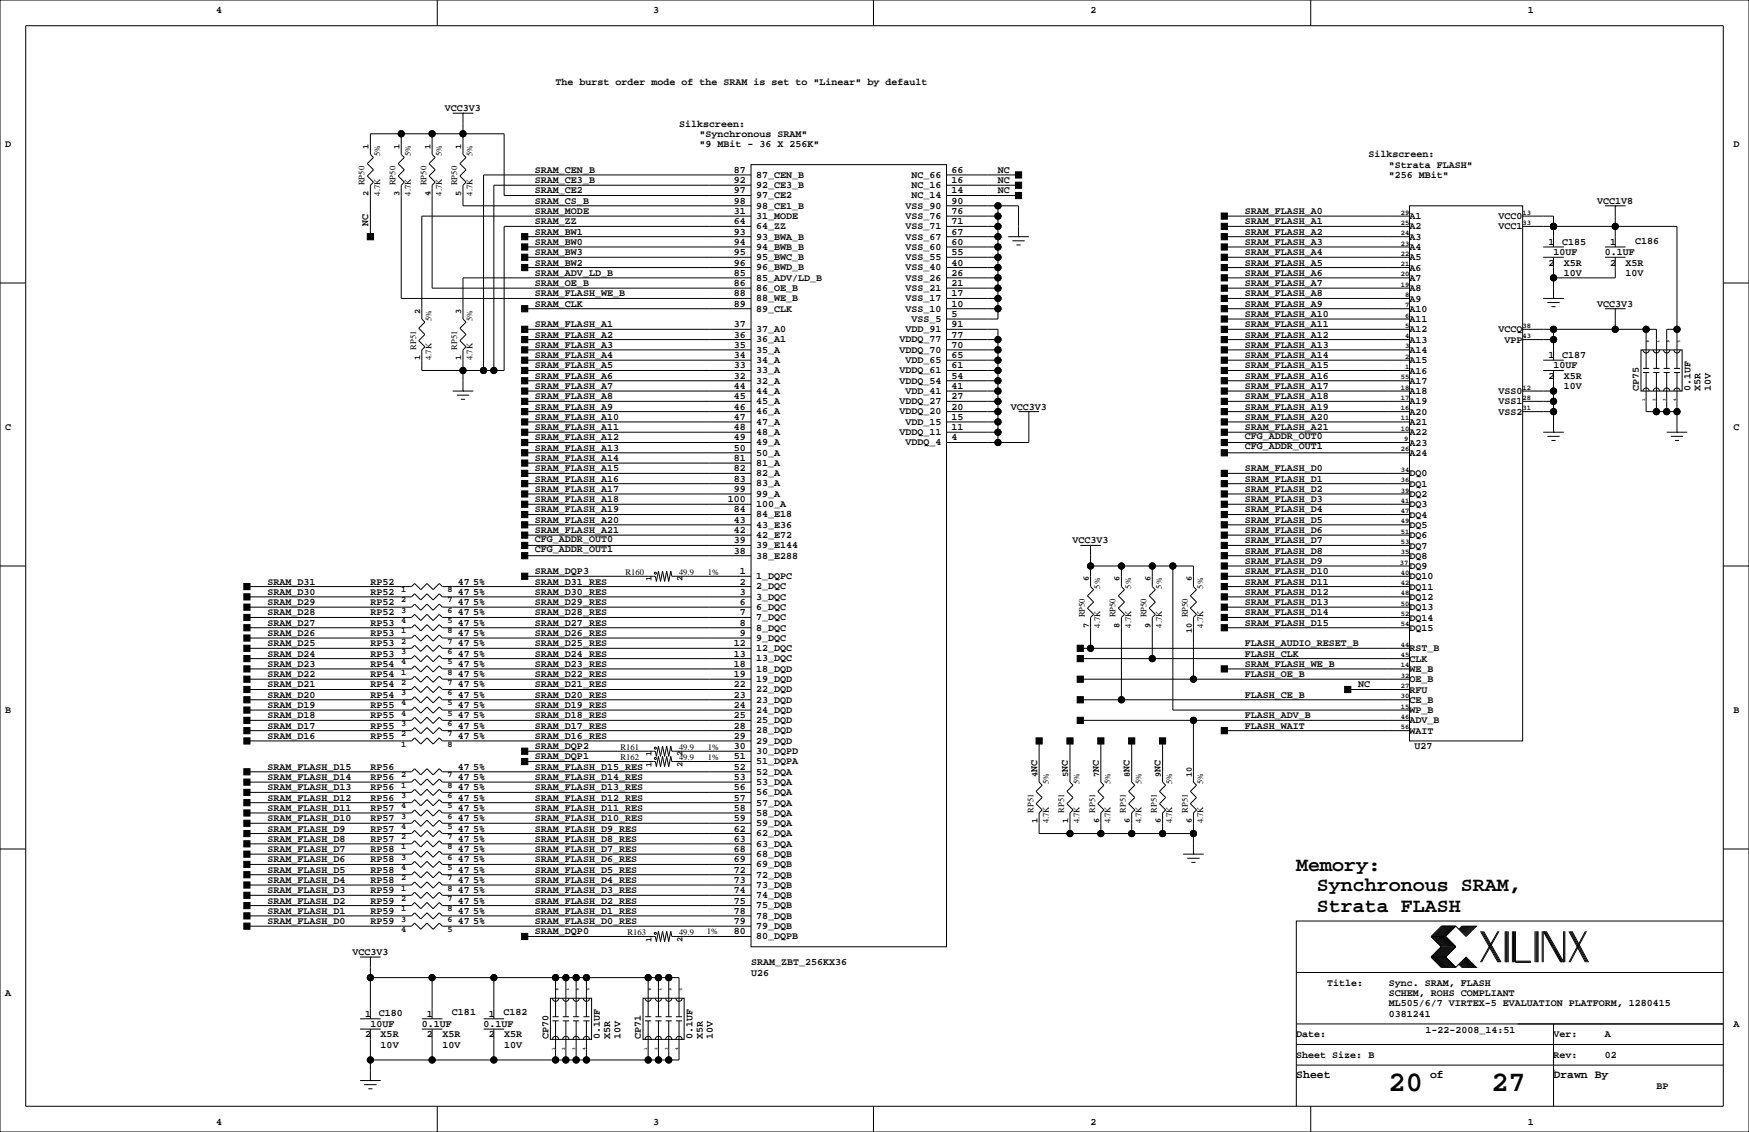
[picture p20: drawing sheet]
<svg xmlns="http://www.w3.org/2000/svg" width="432mm" height="279mm" viewBox="0 0 432 279" stroke-linecap="round" stroke-linejoin="round" font-family="sans-serif">
<defs><g id="words">
<g font-size="7.1">
<text x="342.8" y="269.3">20</text>
<text x="368.2" y="269.3">27</text>
</g>
<g font-size="4.9">
<text x="320" y="214.9">Memory:</text>
<text x="325.1" y="220">Synchronous SRAM,</text>
<text x="325.1" y="225.1">Strata FLASH</text>
</g>
<g font-size="2.8">
<text x="320" y="266.1">Sheet</text>
<text x="353.1" y="266.1">of</text>
<text x="383.5" y="266.1">Drawn By</text>
</g>
<g font-size="2.5">
<text x="53.3" y="3.3">4</text>
<text x="161.3" y="3.3">3</text>
<text x="269.2" y="3.3">2</text>
<text x="377.2" y="3.3">1</text>
<text x="137.2" y="21.1">The burst order mode of the SRAM is set to &quot;Linear&quot; by default</text>
<text x="109.9" y="27.4">VCC3V3</text>
<text x="167.6" y="31.2">Silkscreen:</text>
<text x="172.7" y="33.8">&quot;Synchronous SRAM&quot;</text>
<text x="1.3" y="36.3">D</text>
<text x="172.7" y="36.3">&quot;9 MBit - 36 X 256K&quot;</text>
<text x="337.8" y="38.9">Silkscreen:</text>
<text x="342.9" y="41.4">&quot;Strata FLASH&quot;</text>
<text x="428" y="36.3">D</text>
<text x="132.1" y="42.7">SRAM_CEN_B</text>
<text x="132.1" y="45.2">SRAM_CE3_B</text>
<text x="132.1" y="47.8">SRAM_CE2</text>
<text x="181.2" y="42.7">87</text>
<text x="181.2" y="47.8">97</text>
<text x="181.2" y="45.2">92</text>
<text x="186.7" y="43.9">87_CEN_B</text>
<text x="186.7" y="46.4">92_CE3_B</text>
<text x="225" y="46.4">NC_16</text>
<text x="225" y="43.9">NC_66</text>
<text x="234.9" y="47.8">14</text>
<text x="234.9" y="45.2">16</text>
<text x="234.9" y="42.7">66</text>
<text x="246.4" y="47.8">NC</text>
<text x="246.4" y="45.2">NC</text>
<text x="246.4" y="42.7">NC</text>
<text x="342.9" y="43.9">&quot;256 MBit&quot;</text>
<text x="132.1" y="52.8">SRAM_MODE</text>
<text x="132.1" y="50.3">SRAM_CS_B</text>
<text x="181.2" y="52.8">31</text>
<text x="181.2" y="50.3">98</text>
<text x="186.7" y="51.5">98_CE1_B</text>
<text x="186.7" y="49">97_CE2</text>
<text x="223.5" y="51.5">VSS_90</text>
<text x="225" y="49">NC_14</text>
<text x="234.9" y="52.8">76</text>
<text x="234.9" y="50.3">90</text>
<text x="307.3" y="52.8">SRAM_FLASH_A0</text>
<text x="394.3" y="50.3">VCC1V8</text>
<text x="90.9" y="55.9" transform="rotate(-90 90.9 55.9)">NC</text>
<text x="132.1" y="55.4">SRAM_ZZ</text>
<text x="132.1" y="57.9">SRAM_BW1</text>
<text x="181.2" y="57.9">93</text>
<text x="181.2" y="55.4">64</text>
<text x="186.7" y="59.1">93_BWA_B</text>
<text x="186.7" y="54">31_MODE</text>
<text x="186.7" y="56.6">64_ZZ</text>
<text x="223.5" y="59.1">VSS_67</text>
<text x="223.5" y="56.6">VSS_71</text>
<text x="223.5" y="54">VSS_76</text>
<text x="234.9" y="57.9">67</text>
<text x="234.9" y="55.4">71</text>
<text x="307.3" y="55.4">SRAM_FLASH_A1</text>
<text x="307.3" y="57.9">SRAM_FLASH_A2</text>
<text x="348" y="54.1">A1</text>
<text x="348" y="56.6">A2</text>
<text x="348" y="59.2">A3</text>
<text x="370" y="54.1">VCC0</text>
<text x="370" y="56.6">VCC1</text>
<text x="132.1" y="60.5">SRAM_BW0</text>
<text x="132.1" y="63">SRAM_BW3</text>
<text x="132.1" y="65.5">SRAM_BW2</text>
<text x="181.2" y="60.5">94</text>
<text x="181.2" y="63">95</text>
<text x="181.2" y="65.5">96</text>
<text x="186.7" y="61.7">94_BWB_B</text>
<text x="186.7" y="64.2">95_BWC_B</text>
<text x="223.5" y="64.2">VSS_55</text>
<text x="223.5" y="61.7">VSS_60</text>
<text x="234.9" y="65.5">40</text>
<text x="234.9" y="63">55</text>
<text x="234.9" y="60.5">60</text>
<text x="307.3" y="65.5">SRAM_FLASH_A5</text>
<text x="307.3" y="63">SRAM_FLASH_A4</text>
<text x="307.3" y="60.5">SRAM_FLASH_A3</text>
<text x="348" y="61.7">A4</text>
<text x="348" y="64.3">A5</text>
<text x="382.3" y="65.5">2</text>
<text x="382.3" y="60.5">1</text>
<text x="383.5" y="63">10UF</text>
<text x="385.7" y="60.4">C185</text>
<text x="386.1" y="65.5">X5R</text>
<text x="396.2" y="63">0.1UF</text>
<text x="397.5" y="60.5">1</text>
<text x="397.5" y="65.5">2</text>
<text x="401.3" y="65.5">X5R</text>
<text x="403.7" y="60.1">C186</text>
<text x="132.1" y="70.6">SRAM_OE_B</text>
<text x="132.1" y="68.1">SRAM_ADV_LD_B</text>
<text x="181.2" y="68.1">85</text>
<text x="181.2" y="70.6">86</text>
<text x="186.7" y="66.7">96_BWD_B</text>
<text x="186.7" y="69.3">85_ADV/LD_B</text>
<text x="186.7" y="71.8">86_OE_B</text>
<text x="223.5" y="71.8">VSS_21</text>
<text x="223.5" y="69.3">VSS_26</text>
<text x="223.5" y="66.7">VSS_40</text>
<text x="234.9" y="70.6">21</text>
<text x="234.9" y="68.1">26</text>
<text x="307.3" y="70.6">SRAM_FLASH_A7</text>
<text x="307.3" y="68.1">SRAM_FLASH_A6</text>
<text x="348" y="66.8">A6</text>
<text x="348" y="71.9">A8</text>
<text x="348" y="69.3">A7</text>
<text x="386.1" y="68.1">10V</text>
<text x="401.3" y="68.1">10V</text>
<text x="132.1" y="75.7">SRAM_CLK</text>
<text x="132.1" y="73.2">SRAM_FLASH_WE_B</text>
<text x="181.2" y="73.2">88</text>
<text x="181.2" y="75.7">89</text>
<text x="186.7" y="74.4">88_WE_B</text>
<text x="186.7" y="76.9">89_CLK</text>
<text x="223.5" y="76.9">VSS_10</text>
<text x="223.5" y="74.4">VSS_17</text>
<text x="234.9" y="75.7">10</text>
<text x="234.9" y="73.2">17</text>
<text x="307.3" y="73.2">SRAM_FLASH_A8</text>
<text x="307.3" y="75.7">SRAM_FLASH_A9</text>
<text x="348" y="74.4">A9</text>
<text x="348" y="77">A10</text>
<text x="394.3" y="75.7">VCC3V3</text>
<text x="132.1" y="80.8">SRAM_FLASH_A1</text>
<text x="132.1" y="83.3">SRAM_FLASH_A2</text>
<text x="181.2" y="80.8">37</text>
<text x="181.2" y="83.3">36</text>
<text x="186.7" y="82">37_A0</text>
<text x="223.5" y="82">VDD_91</text>
<text x="225" y="79.4">VSS_5</text>
<text x="234.9" y="83.3">77</text>
<text x="234.9" y="80.8">91</text>
<text x="234.9" y="78.2">5</text>
<text x="307.3" y="83.3">SRAM_FLASH_A12</text>
<text x="307.3" y="80.8">SRAM_FLASH_A11</text>
<text x="307.3" y="78.2">SRAM_FLASH_A10</text>
<text x="348" y="79.5">A11</text>
<text x="348" y="82">A12</text>
<text x="370" y="82">VCCQ</text>
<text x="132.1" y="85.9">SRAM_FLASH_A3</text>
<text x="132.1" y="88.4">SRAM_FLASH_A4</text>
<text x="181.2" y="85.9">35</text>
<text x="181.2" y="88.4">34</text>
<text x="186.7" y="84.5">36_A1</text>
<text x="186.7" y="87.1">35_A</text>
<text x="186.7" y="89.6">34_A</text>
<text x="222" y="87.1">VDDQ_70</text>
<text x="222" y="84.5">VDDQ_77</text>
<text x="223.5" y="89.6">VDD_65</text>
<text x="234.9" y="88.4">65</text>
<text x="234.9" y="85.9">70</text>
<text x="307.3" y="88.4">SRAM_FLASH_A14</text>
<text x="307.3" y="85.9">SRAM_FLASH_A13</text>
<text x="348" y="84.6">A13</text>
<text x="348" y="87.1">A14</text>
<text x="348" y="89.7">A15</text>
<text x="371.5" y="84.6">VPP</text>
<text x="382.3" y="88.4">1</text>
<text x="385.7" y="88.3">C187</text>
<text x="132.1" y="90.9">SRAM_FLASH_A5</text>
<text x="132.1" y="93.5">SRAM_FLASH_A6</text>
<text x="181.2" y="90.9">33</text>
<text x="181.2" y="93.5">32</text>
<text x="186.7" y="92.1">33_A</text>
<text x="186.7" y="94.7">32_A</text>
<text x="222" y="94.7">VDDQ_54</text>
<text x="222" y="92.1">VDDQ_61</text>
<text x="234.9" y="93.5">54</text>
<text x="234.9" y="90.9">61</text>
<text x="307.3" y="93.5">SRAM_FLASH_A16</text>
<text x="307.3" y="90.9">SRAM_FLASH_A15</text>
<text x="348" y="94.7">A17</text>
<text x="348" y="92.2">A16</text>
<text x="382.3" y="93.5">2</text>
<text x="383.5" y="90.9">10UF</text>
<text x="386.1" y="93.5">X5R</text>
<text x="132.1" y="96">SRAM_FLASH_A7</text>
<text x="132.1" y="98.6">SRAM_FLASH_A8</text>
<text x="132.1" y="101.1">SRAM_FLASH_A9</text>
<text x="181.2" y="96">44</text>
<text x="181.2" y="98.6">45</text>
<text x="181.2" y="101.1">46</text>
<text x="186.7" y="97.2">44_A</text>
<text x="186.7" y="99.8">45_A</text>
<text x="222" y="99.8">VDDQ_27</text>
<text x="223.5" y="97.2">VDD_41</text>
<text x="234.9" y="101.1">20</text>
<text x="234.9" y="98.6">27</text>
<text x="234.9" y="96">41</text>
<text x="249.6" y="101.1">VCC3V3</text>
<text x="307.3" y="98.6">SRAM_FLASH_A18</text>
<text x="307.3" y="96">SRAM_FLASH_A17</text>
<text x="307.3" y="101.1">SRAM_FLASH_A19</text>
<text x="348" y="99.8">A19</text>
<text x="348" y="97.3">A18</text>
<text x="370" y="99.8">VSS1</text>
<text x="370" y="97.3">VSS0</text>
<text x="386.1" y="96">10V</text>
<text x="404.6" y="96.5" transform="rotate(-90 404.6 96.5)">CP75</text>
<text x="417.3" y="96.5" transform="rotate(-90 417.3 96.5)">0.1UF</text>
<text x="419.9" y="96.5" transform="rotate(-90 419.9 96.5)">X5R</text>
<text x="422.4" y="96.5" transform="rotate(-90 422.4 96.5)">10V</text>
<text x="1.3" y="106.2">C</text>
<text x="132.1" y="103.6">SRAM_FLASH_A10</text>
<text x="132.1" y="106.2">SRAM_FLASH_A11</text>
<text x="181.2" y="103.6">47</text>
<text x="181.2" y="106.2">48</text>
<text x="186.7" y="102.3">46_A</text>
<text x="186.7" y="104.8">47_A</text>
<text x="186.7" y="107.4">48_A</text>
<text x="222" y="107.4">VDDQ_11</text>
<text x="222" y="102.3">VDDQ_20</text>
<text x="223.5" y="104.8">VDD_15</text>
<text x="234.9" y="106.2">11</text>
<text x="234.9" y="103.6">15</text>
<text x="307.3" y="106.2">SRAM_FLASH_A21</text>
<text x="307.3" y="103.6">SRAM_FLASH_A20</text>
<text x="348" y="107.4">A22</text>
<text x="348" y="102.4">A20</text>
<text x="348" y="104.9">A21</text>
<text x="370" y="102.4">VSS2</text>
<text x="428" y="106.2">C</text>
<text x="132.1" y="108.7">SRAM_FLASH_A12</text>
<text x="132.1" y="111.3">SRAM_FLASH_A13</text>
<text x="132.1" y="113.8">SRAM_FLASH_A14</text>
<text x="181.2" y="108.7">49</text>
<text x="181.2" y="111.3">50</text>
<text x="181.2" y="113.8">81</text>
<text x="186.7" y="109.9">49_A</text>
<text x="186.7" y="112.5">50_A</text>
<text x="223.5" y="109.9">VDDQ_4</text>
<text x="234.9" y="108.7">4</text>
<text x="307.3" y="110.8">CFG_ADDR_OUT1</text>
<text x="307.3" y="108.3">CFG_ADDR_OUT0</text>
<text x="348" y="112.5">A24</text>
<text x="348" y="110">A23</text>
<text x="132.1" y="116.3">SRAM_FLASH_A15</text>
<text x="132.1" y="118.9">SRAM_FLASH_A16</text>
<text x="181.2" y="116.3">82</text>
<text x="181.2" y="118.9">83</text>
<text x="186.7" y="115">81_A</text>
<text x="186.7" y="117.5">82_A</text>
<text x="307.3" y="118.9">SRAM_FLASH_D1</text>
<text x="307.3" y="116.3">SRAM_FLASH_D0</text>
<text x="348" y="117.6">DQ0</text>
<text x="132.1" y="121.4">SRAM_FLASH_A17</text>
<text x="132.1" y="124">SRAM_FLASH_A18</text>
<text x="179.7" y="124">100</text>
<text x="181.2" y="121.4">99</text>
<text x="186.7" y="120.1">83_A</text>
<text x="186.7" y="122.6">99_A</text>
<text x="186.7" y="125.2">100_A</text>
<text x="307.3" y="124">SRAM_FLASH_D3</text>
<text x="307.3" y="121.4">SRAM_FLASH_D2</text>
<text x="348" y="120.1">DQ1</text>
<text x="348" y="122.7">DQ2</text>
<text x="348" y="125.2">DQ3</text>
<text x="132.1" y="126.5">SRAM_FLASH_A19</text>
<text x="132.1" y="129">SRAM_FLASH_A20</text>
<text x="132.1" y="131.6">SRAM_FLASH_A21</text>
<text x="181.2" y="126.5">84</text>
<text x="181.2" y="129">43</text>
<text x="181.2" y="131.6">42</text>
<text x="186.7" y="127.7">84_E18</text>
<text x="186.7" y="130.2">43_E36</text>
<text x="307.3" y="131.6">SRAM_FLASH_D6</text>
<text x="307.3" y="129">SRAM_FLASH_D5</text>
<text x="307.3" y="126.5">SRAM_FLASH_D4</text>
<text x="348" y="127.8">DQ4</text>
<text x="348" y="130.3">DQ5</text>
<text x="132.1" y="133.7">CFG_ADDR_OUT0</text>
<text x="132.1" y="136.2">CFG_ADDR_OUT1</text>
<text x="181.2" y="134.1">39</text>
<text x="181.2" y="136.7">38</text>
<text x="186.7" y="132.8">42_E72</text>
<text x="186.7" y="135.3">39_E144</text>
<text x="186.7" y="137.9">38_E288</text>
<text x="264.8" y="134.1">VCC3V3</text>
<text x="307.3" y="136.7">SRAM_FLASH_D8</text>
<text x="307.3" y="134.1">SRAM_FLASH_D7</text>
<text x="348" y="137.9">DQ8</text>
<text x="348" y="132.8">DQ6</text>
<text x="348" y="135.4">DQ7</text>
<text x="132.1" y="141.7">SRAM_DQP3</text>
<text x="182.7" y="141.7">1</text>
<text x="186.7" y="142.9">1_DQPC</text>
<text x="307.3" y="139.2">SRAM_FLASH_D9</text>
<text x="307.3" y="141.7">SRAM_FLASH_D10</text>
<text x="348" y="140.5">DQ9</text>
<text x="348" y="143">DQ10</text>
<text x="66" y="149.4">SRAM_D29</text>
<text x="66" y="146.8">SRAM_D30</text>
<text x="66" y="144.3">SRAM_D31</text>
<text x="91.4" y="146.8">RP52</text>
<text x="91.4" y="144.3">RP52</text>
<text x="91.4" y="149.4">RP52</text>
<text x="113" y="146.8">47</text>
<text x="113" y="144.3">47</text>
<text x="113" y="149.4">47</text>
<text x="116.8" y="146.8">5%</text>
<text x="116.8" y="144.3">5%</text>
<text x="116.8" y="149.4">5%</text>
<text x="132.1" y="149.4">SRAM_D29_RES</text>
<text x="132.1" y="146.8">SRAM_D30_RES</text>
<text x="132.1" y="144.3">SRAM_D31_RES</text>
<text x="182.7" y="144.3">2</text>
<text x="182.7" y="146.8">3</text>
<text x="182.7" y="149.4">6</text>
<text x="186.7" y="145.5">2_DQC</text>
<text x="186.7" y="148">3_DQC</text>
<text x="307.3" y="149.4">SRAM_FLASH_D13</text>
<text x="307.3" y="146.8">SRAM_FLASH_D12</text>
<text x="307.3" y="144.3">SRAM_FLASH_D11</text>
<text x="348" y="145.5">DQ11</text>
<text x="348" y="148.1">DQ12</text>
<text x="66" y="151.9">SRAM_D28</text>
<text x="66" y="154.4">SRAM_D27</text>
<text x="91.4" y="154.4">RP53</text>
<text x="91.4" y="151.9">RP52</text>
<text x="113" y="154.4">47</text>
<text x="113" y="151.9">47</text>
<text x="116.8" y="154.4">5%</text>
<text x="116.8" y="151.9">5%</text>
<text x="132.1" y="154.4">SRAM_D27_RES</text>
<text x="132.1" y="151.9">SRAM_D28_RES</text>
<text x="182.7" y="151.9">7</text>
<text x="182.7" y="154.4">8</text>
<text x="186.7" y="150.6">6_DQC</text>
<text x="186.7" y="153.1">7_DQC</text>
<text x="186.7" y="155.6">8_DQC</text>
<text x="307.3" y="154.4">SRAM_FLASH_D15</text>
<text x="307.3" y="151.9">SRAM_FLASH_D14</text>
<text x="348" y="155.7">DQ15</text>
<text x="348" y="153.2">DQ14</text>
<text x="348" y="150.6">DQ13</text>
<text x="66" y="157">SRAM_D26</text>
<text x="66" y="159.5">SRAM_D25</text>
<text x="91.4" y="157">RP53</text>
<text x="91.4" y="159.5">RP53</text>
<text x="113" y="157">47</text>
<text x="113" y="159.5">47</text>
<text x="116.8" y="157">5%</text>
<text x="116.8" y="159.5">5%</text>
<text x="132.1" y="159.5">SRAM_D25_RES</text>
<text x="132.1" y="157">SRAM_D26_RES</text>
<text x="181.2" y="159.5">12</text>
<text x="182.7" y="157">9</text>
<text x="186.7" y="158.2">9_DQC</text>
<text x="186.7" y="160.7">12_DQC</text>
<text x="307.3" y="159.5">FLASH_AUDIO_RESET_B</text>
<text x="348" y="160.8">RST_B</text>
<text x="66" y="167.1">SRAM_D22</text>
<text x="66" y="164.6">SRAM_D23</text>
<text x="66" y="162.1">SRAM_D24</text>
<text x="91.4" y="167.1">RP54</text>
<text x="91.4" y="164.6">RP54</text>
<text x="91.4" y="162.1">RP53</text>
<text x="113" y="167.1">47</text>
<text x="113" y="164.6">47</text>
<text x="113" y="162.1">47</text>
<text x="116.8" y="167.1">5%</text>
<text x="116.8" y="164.6">5%</text>
<text x="116.8" y="162.1">5%</text>
<text x="132.1" y="167.1">SRAM_D22_RES</text>
<text x="132.1" y="164.6">SRAM_D23_RES</text>
<text x="132.1" y="162.1">SRAM_D24_RES</text>
<text x="181.2" y="162.1">13</text>
<text x="181.2" y="164.6">18</text>
<text x="181.2" y="167.1">19</text>
<text x="186.7" y="163.3">13_DQC</text>
<text x="186.7" y="165.8">18_DQD</text>
<text x="307.3" y="162.1">FLASH_CLK</text>
<text x="307.3" y="167.1">FLASH_OE_B</text>
<text x="307.3" y="164.6">SRAM_FLASH_WE_B</text>
<text x="348" y="165.9">WE_B</text>
<text x="348" y="163.3">CLK</text>
<text x="66" y="172.2">SRAM_D20</text>
<text x="66" y="169.7">SRAM_D21</text>
<text x="91.4" y="172.2">RP54</text>
<text x="91.4" y="169.7">RP54</text>
<text x="113" y="172.2">47</text>
<text x="113" y="169.7">47</text>
<text x="116.8" y="172.2">5%</text>
<text x="116.8" y="169.7">5%</text>
<text x="132.1" y="172.2">SRAM_D20_RES</text>
<text x="132.1" y="169.7">SRAM_D21_RES</text>
<text x="181.2" y="169.7">22</text>
<text x="181.2" y="172.2">23</text>
<text x="186.7" y="168.3">19_DQD</text>
<text x="186.7" y="170.9">22_DQD</text>
<text x="186.7" y="173.4">23_DQD</text>
<text x="307.3" y="172.2">FLASH_CE_B</text>
<text x="335.3" y="169.7">NC</text>
<text x="348" y="168.4">OE_B</text>
<text x="348" y="170.9">RFU</text>
<text x="348" y="173.5">CE_B</text>
<text x="1.3" y="176">B</text>
<text x="66" y="179.8">SRAM_D17</text>
<text x="66" y="177.3">SRAM_D18</text>
<text x="66" y="174.8">SRAM_D19</text>
<text x="91.4" y="174.8">RP55</text>
<text x="91.4" y="177.3">RP55</text>
<text x="91.4" y="179.8">RP55</text>
<text x="113" y="174.8">47</text>
<text x="113" y="177.3">47</text>
<text x="113" y="179.8">47</text>
<text x="116.8" y="174.8">5%</text>
<text x="116.8" y="177.3">5%</text>
<text x="116.8" y="179.8">5%</text>
<text x="132.1" y="179.8">SRAM_D17_RES</text>
<text x="132.1" y="177.3">SRAM_D18_RES</text>
<text x="132.1" y="174.8">SRAM_D19_RES</text>
<text x="181.2" y="174.8">24</text>
<text x="181.2" y="177.3">25</text>
<text x="181.2" y="179.8">28</text>
<text x="186.7" y="176">24_DQD</text>
<text x="186.7" y="178.5">25_DQD</text>
<text x="307.3" y="177.3">FLASH_ADV_B</text>
<text x="307.3" y="179.8">FLASH_WAIT</text>
<text x="348" y="176">WP_B</text>
<text x="348" y="178.6">ADV_B</text>
<text x="428" y="176">B</text>
<text x="66" y="182.4">SRAM_D16</text>
<text x="91.4" y="182.4">RP55</text>
<text x="113" y="182.4">47</text>
<text x="116.8" y="182.4">5%</text>
<text x="132.1" y="184.9">SRAM_DQP2</text>
<text x="132.1" y="182.4">SRAM_D16_RES</text>
<text x="181.2" y="184.9">30</text>
<text x="181.2" y="182.4">29</text>
<text x="186.7" y="181">28_DQD</text>
<text x="186.7" y="183.6">29_DQD</text>
<text x="348" y="181.1">WAIT</text>
<text x="349.3" y="184.9">U27</text>
<text x="66" y="190">SRAM_FLASH_D15</text>
<text x="91.4" y="190">RP56</text>
<text x="113" y="190">47</text>
<text x="116.8" y="190">5%</text>
<text x="132.1" y="187.5">SRAM_DQP1</text>
<text x="132.1" y="190">SRAM_FLASH_D15_RES</text>
<text x="181.2" y="187.5">51</text>
<text x="181.2" y="190">52</text>
<text x="186.7" y="186.1">30_DQPD</text>
<text x="186.7" y="188.7">51_DQPA</text>
<text x="186.7" y="191.2">52_DQA</text>
<text x="256" y="190.5" transform="rotate(-90 256 190.5)">NC</text>
<text x="263.7" y="190.5" transform="rotate(-90 263.7 190.5)">NC</text>
<text x="271.3" y="190.5" transform="rotate(-90 271.3 190.5)">NC</text>
<text x="278.9" y="190.5" transform="rotate(-90 278.9 190.5)">NC</text>
<text x="286.5" y="190.5" transform="rotate(-90 286.5 190.5)">NC</text>
<text x="66" y="192.5">SRAM_FLASH_D14</text>
<text x="66" y="195.1">SRAM_FLASH_D13</text>
<text x="66" y="197.6">SRAM_FLASH_D12</text>
<text x="91.4" y="192.5">RP56</text>
<text x="91.4" y="195.1">RP56</text>
<text x="91.4" y="197.6">RP56</text>
<text x="113" y="192.5">47</text>
<text x="113" y="195.1">47</text>
<text x="113" y="197.6">47</text>
<text x="116.8" y="192.5">5%</text>
<text x="116.8" y="195.1">5%</text>
<text x="116.8" y="197.6">5%</text>
<text x="132.1" y="197.6">SRAM_FLASH_D12_RES</text>
<text x="132.1" y="195.1">SRAM_FLASH_D13_RES</text>
<text x="132.1" y="192.5">SRAM_FLASH_D14_RES</text>
<text x="181.2" y="192.5">53</text>
<text x="181.2" y="195.1">56</text>
<text x="181.2" y="197.6">57</text>
<text x="186.7" y="193.7">53_DQA</text>
<text x="186.7" y="196.3">56_DQA</text>
<text x="66" y="200.2">SRAM_FLASH_D11</text>
<text x="66" y="202.7">SRAM_FLASH_D10</text>
<text x="91.4" y="202.7">RP57</text>
<text x="91.4" y="200.2">RP57</text>
<text x="113" y="202.7">47</text>
<text x="113" y="200.2">47</text>
<text x="116.8" y="202.7">5%</text>
<text x="116.8" y="200.2">5%</text>
<text x="132.1" y="202.7">SRAM_FLASH_D10_RES</text>
<text x="132.1" y="200.2">SRAM_FLASH_D11_RES</text>
<text x="181.2" y="200.2">58</text>
<text x="181.2" y="202.7">59</text>
<text x="186.7" y="198.8">57_DQA</text>
<text x="186.7" y="201.4">58_DQA</text>
<text x="186.7" y="203.9">59_DQA</text>
<text x="66" y="207.8">SRAM_FLASH_D8</text>
<text x="66" y="205.2">SRAM_FLASH_D9</text>
<text x="91.4" y="207.8">RP57</text>
<text x="91.4" y="205.2">RP57</text>
<text x="113" y="207.8">47</text>
<text x="113" y="205.2">47</text>
<text x="116.8" y="207.8">5%</text>
<text x="116.8" y="205.2">5%</text>
<text x="132.1" y="207.8">SRAM_FLASH_D8_RES</text>
<text x="132.1" y="205.2">SRAM_FLASH_D9_RES</text>
<text x="181.2" y="205.2">62</text>
<text x="181.2" y="207.8">63</text>
<text x="186.7" y="206.4">62_DQA</text>
<text x="186.7" y="209">63_DQA</text>
<text x="66" y="210.3">SRAM_FLASH_D7</text>
<text x="66" y="212.9">SRAM_FLASH_D6</text>
<text x="66" y="215.4">SRAM_FLASH_D5</text>
<text x="91.4" y="215.4">RP58</text>
<text x="91.4" y="212.9">RP58</text>
<text x="91.4" y="210.3">RP58</text>
<text x="113" y="215.4">47</text>
<text x="113" y="212.9">47</text>
<text x="113" y="210.3">47</text>
<text x="116.8" y="215.4">5%</text>
<text x="116.8" y="212.9">5%</text>
<text x="116.8" y="210.3">5%</text>
<text x="132.1" y="215.4">SRAM_FLASH_D5_RES</text>
<text x="132.1" y="212.9">SRAM_FLASH_D6_RES</text>
<text x="132.1" y="210.3">SRAM_FLASH_D7_RES</text>
<text x="181.2" y="210.3">68</text>
<text x="181.2" y="212.9">69</text>
<text x="181.2" y="215.4">72</text>
<text x="186.7" y="211.5">68_DQB</text>
<text x="186.7" y="214.1">69_DQB</text>
<text x="66" y="217.9">SRAM_FLASH_D4</text>
<text x="66" y="220.5">SRAM_FLASH_D3</text>
<text x="91.4" y="220.5">RP59</text>
<text x="91.4" y="217.9">RP58</text>
<text x="113" y="220.5">47</text>
<text x="113" y="217.9">47</text>
<text x="116.8" y="220.5">5%</text>
<text x="116.8" y="217.9">5%</text>
<text x="132.1" y="217.9">SRAM_FLASH_D4_RES</text>
<text x="132.1" y="220.5">SRAM_FLASH_D3_RES</text>
<text x="181.2" y="217.9">73</text>
<text x="181.2" y="220.5">74</text>
<text x="186.7" y="216.6">72_DQB</text>
<text x="186.7" y="219.1">73_DQB</text>
<text x="186.7" y="221.7">74_DQB</text>
<text x="66" y="223">SRAM_FLASH_D2</text>
<text x="66" y="225.6">SRAM_FLASH_D1</text>
<text x="91.4" y="225.6">RP59</text>
<text x="91.4" y="223">RP59</text>
<text x="113" y="225.6">47</text>
<text x="113" y="223">47</text>
<text x="116.8" y="225.6">5%</text>
<text x="116.8" y="223">5%</text>
<text x="132.1" y="225.6">SRAM_FLASH_D1_RES</text>
<text x="132.1" y="223">SRAM_FLASH_D2_RES</text>
<text x="181.2" y="223">75</text>
<text x="181.2" y="225.6">78</text>
<text x="186.7" y="224.2">75_DQB</text>
<text x="186.7" y="226.8">78_DQB</text>
<text x="66" y="228.1">SRAM_FLASH_D0</text>
<text x="91.4" y="228.1">RP59</text>
<text x="113" y="228.1">47</text>
<text x="116.8" y="228.1">5%</text>
<text x="132.1" y="228.1">SRAM_FLASH_D0_RES</text>
<text x="132.1" y="230.6">SRAM_DQP0</text>
<text x="181.2" y="228.1">79</text>
<text x="181.2" y="230.6">80</text>
<text x="186.7" y="229.3">79_DQB</text>
<text x="186.7" y="231.8">80_DQPB</text>
<text x="87" y="235.7">VCC3V3</text>
<text x="185.4" y="238.3">SRAM_ZBT_256KX36</text>
<text x="1.3" y="245.9">A</text>
<text x="185.4" y="240.8">U26</text>
<text x="327.7" y="243.3">Title:</text>
<text x="342.9" y="245.9">SCHEM, ROHS COMPLIANT</text>
<text x="342.9" y="243.3">Sync. SRAM, FLASH</text>
<text x="90.2" y="251">1</text>
<text x="93.6" y="250.9">C180</text>
<text x="105.4" y="251">1</text>
<text x="111.6" y="250.6">C181</text>
<text x="120.6" y="251">1</text>
<text x="124.3" y="250.6">C182</text>
<text x="342.9" y="251">0381241</text>
<text x="342.9" y="248.4">ML505/6/7 VIRTEX-5 EVALUATION PLATFORM, 1280415</text>
<text x="90.2" y="256">2</text>
<text x="91.4" y="253.5">10UF</text>
<text x="94" y="256">X5R</text>
<text x="104.1" y="253.5">0.1UF</text>
<text x="105.4" y="256">2</text>
<text x="109.2" y="256">X5R</text>
<text x="119.4" y="253.5">0.1UF</text>
<text x="120.6" y="256">2</text>
<text x="124.5" y="256">X5R</text>
<text x="135.4" y="256.5" transform="rotate(-90 135.4 256.5)">CP70</text>
<text x="148.1" y="256.5" transform="rotate(-90 148.1 256.5)">0.1UF</text>
<text x="150.6" y="256.5" transform="rotate(-90 150.6 256.5)">X5R</text>
<text x="153.2" y="256.5" transform="rotate(-90 153.2 256.5)">10V</text>
<text x="158.2" y="256.5" transform="rotate(-90 158.2 256.5)">CP71</text>
<text x="170.9" y="256.5" transform="rotate(-90 170.9 256.5)">0.1UF</text>
<text x="173.5" y="256.5" transform="rotate(-90 173.5 256.5)">X5R</text>
<text x="176" y="256.5" transform="rotate(-90 176 256.5)">10V</text>
<text x="320" y="256">Date:</text>
<text x="351.9" y="255">1-22-2008_14:51</text>
<text x="383.5" y="256">Ver:</text>
<text x="396.2" y="256">A</text>
<text x="428" y="253.5">A</text>
<text x="94" y="258.6">10V</text>
<text x="109.2" y="258.6">10V</text>
<text x="124.5" y="258.6">10V</text>
<text x="320" y="261.1">Sheet Size: B</text>
<text x="383.5" y="261.1">Rev:</text>
<text x="396.2" y="261.1">02</text>
<text x="408.9" y="268.7">BP</text>
<text x="53.3" y="277.6">4</text>
<text x="161.3" y="277.6">3</text>
<text x="269.2" y="277.6">2</text>
<text x="377.2" y="277.6">1</text>
</g>
<g font-size="2.1">
<text x="91" y="36.8" transform="rotate(-90 91 36.8)">1</text>
<text x="93.8" y="38.6" transform="rotate(-90 93.8 38.6)">5%</text>
<text x="98.6" y="36.8" transform="rotate(-90 98.6 36.8)">1</text>
<text x="101.4" y="38.6" transform="rotate(-90 101.4 38.6)">5%</text>
<text x="106.2" y="36.8" transform="rotate(-90 106.2 36.8)">1</text>
<text x="109.1" y="38.6" transform="rotate(-90 109.1 38.6)">5%</text>
<text x="113.9" y="36.8" transform="rotate(-90 113.9 36.8)">1</text>
<text x="116.7" y="38.6" transform="rotate(-90 116.7 38.6)">5%</text>
<text x="90" y="45.7" transform="rotate(-90 90 45.7)">RP50</text>
<text x="97.6" y="45.7" transform="rotate(-90 97.6 45.7)">RP50</text>
<text x="105.3" y="45.7" transform="rotate(-90 105.3 45.7)">RP50</text>
<text x="112.9" y="45.7" transform="rotate(-90 112.9 45.7)">RP50</text>
<text x="91" y="48.3" transform="rotate(-90 91 48.3)">2</text>
<text x="93.8" y="48.3" transform="rotate(-90 93.8 48.3)">4.7K</text>
<text x="98.6" y="48.3" transform="rotate(-90 98.6 48.3)">3</text>
<text x="101.4" y="48.3" transform="rotate(-90 101.4 48.3)">4.7K</text>
<text x="106.2" y="48.3" transform="rotate(-90 106.2 48.3)">4</text>
<text x="109.1" y="48.3" transform="rotate(-90 109.1 48.3)">4.7K</text>
<text x="113.9" y="48.3" transform="rotate(-90 113.9 48.3)">5</text>
<text x="116.7" y="48.3" transform="rotate(-90 116.7 48.3)">4.7K</text>
<text x="103.7" y="77.5" transform="rotate(-90 103.7 77.5)">2</text>
<text x="113.9" y="77.5" transform="rotate(-90 113.9 77.5)">3</text>
<text x="106.5" y="79.2" transform="rotate(-90 106.5 79.2)">5%</text>
<text x="116.7" y="79.2" transform="rotate(-90 116.7 79.2)">5%</text>
<text x="102.7" y="86.4" transform="rotate(-90 102.7 86.4)">RP51</text>
<text x="103.7" y="88.9" transform="rotate(-90 103.7 88.9)">1</text>
<text x="106.5" y="88.9" transform="rotate(-90 106.5 88.9)">4.7K</text>
<text x="112.9" y="86.4" transform="rotate(-90 112.9 86.4)">RP51</text>
<text x="113.9" y="88.9" transform="rotate(-90 113.9 88.9)">1</text>
<text x="116.7" y="88.9" transform="rotate(-90 116.7 88.9)">4.7K</text>
<text x="154.4" y="141.9">R160</text>
<text x="160.9" y="143.5" transform="rotate(-90 160.9 143.5)">1</text>
<text x="167.6" y="141.9">49.9</text>
<text x="168.5" y="143.5" transform="rotate(-90 168.5 143.5)">2</text>
<text x="174.8" y="141.9">1%</text>
<text x="268.8" y="143.5" transform="rotate(-90 268.8 143.5)">6</text>
<text x="276.4" y="143.5" transform="rotate(-90 276.4 143.5)">6</text>
<text x="284" y="143.5" transform="rotate(-90 284 143.5)">6</text>
<text x="294.2" y="143.5" transform="rotate(-90 294.2 143.5)">6</text>
<text x="99.1" y="148.7">2</text>
<text x="99.1" y="146.2">1</text>
<text x="110.5" y="148.7">7</text>
<text x="110.5" y="146.2">8</text>
<text x="271.6" y="145.3" transform="rotate(-90 271.6 145.3)">5%</text>
<text x="279.2" y="145.3" transform="rotate(-90 279.2 145.3)">5%</text>
<text x="286.9" y="145.3" transform="rotate(-90 286.9 145.3)">5%</text>
<text x="297" y="145.3" transform="rotate(-90 297 145.3)">5%</text>
<text x="99.1" y="153.8">4</text>
<text x="99.1" y="151.2">3</text>
<text x="110.5" y="153.8">5</text>
<text x="110.5" y="151.2">6</text>
<text x="267.8" y="152.4" transform="rotate(-90 267.8 152.4)">RP50</text>
<text x="268.8" y="154.9" transform="rotate(-90 268.8 154.9)">7</text>
<text x="271.6" y="154.9" transform="rotate(-90 271.6 154.9)">4.7K</text>
<text x="275.4" y="152.4" transform="rotate(-90 275.4 152.4)">RP50</text>
<text x="276.4" y="154.9" transform="rotate(-90 276.4 154.9)">8</text>
<text x="279.2" y="154.9" transform="rotate(-90 279.2 154.9)">4.7K</text>
<text x="283.1" y="152.4" transform="rotate(-90 283.1 152.4)">RP50</text>
<text x="284" y="154.9" transform="rotate(-90 284 154.9)">9</text>
<text x="286.9" y="154.9" transform="rotate(-90 286.9 154.9)">4.7K</text>
<text x="293.2" y="152.4" transform="rotate(-90 293.2 152.4)">RP50</text>
<text x="297" y="154.9" transform="rotate(-90 297 154.9)">4.7K</text>
<text x="99.1" y="158.9">2</text>
<text x="99.1" y="161.4">3</text>
<text x="99.1" y="156.3">1</text>
<text x="110.5" y="158.9">7</text>
<text x="110.5" y="161.4">6</text>
<text x="110.5" y="156.3">8</text>
<text x="294.2" y="156.2" transform="rotate(-90 294.2 156.2)">10</text>
<text x="99.1" y="166.5">1</text>
<text x="99.1" y="163.9">4</text>
<text x="110.5" y="166.5">8</text>
<text x="110.5" y="163.9">5</text>
<text x="99.1" y="171.6">3</text>
<text x="99.1" y="169">2</text>
<text x="110.5" y="171.6">6</text>
<text x="110.5" y="169">7</text>
<text x="99.1" y="174.1">4</text>
<text x="99.1" y="176.6">4</text>
<text x="99.1" y="179.2">3</text>
<text x="110.5" y="174.1">5</text>
<text x="110.5" y="176.6">5</text>
<text x="110.5" y="179.2">6</text>
<text x="99.1" y="184.3">1</text>
<text x="99.1" y="181.7">2</text>
<text x="110.5" y="184.3">8</text>
<text x="110.5" y="181.7">7</text>
<text x="153.2" y="185.1">R161</text>
<text x="167.6" y="185.1">49.9</text>
<text x="174.8" y="185.1">1%</text>
<text x="99.1" y="191.9">2</text>
<text x="110.5" y="191.9">7</text>
<text x="153.2" y="187.6">R162</text>
<text x="160.9" y="189.2" transform="rotate(-90 160.9 189.2)">1</text>
<text x="160.9" y="186.7" transform="rotate(-90 160.9 186.7)">1</text>
<text x="167.6" y="187.6">49.9</text>
<text x="168.5" y="189.2" transform="rotate(-90 168.5 189.2)">2</text>
<text x="168.5" y="186.7" transform="rotate(-90 168.5 186.7)">2</text>
<text x="174.8" y="187.6">1%</text>
<text x="256.1" y="191.8" transform="rotate(-90 256.1 191.8)">4</text>
<text x="263.7" y="191.8" transform="rotate(-90 263.7 191.8)">5</text>
<text x="271.3" y="191.8" transform="rotate(-90 271.3 191.8)">7</text>
<text x="279" y="191.8" transform="rotate(-90 279 191.8)">8</text>
<text x="286.6" y="191.8" transform="rotate(-90 286.6 191.8)">9</text>
<text x="294.2" y="191.8" transform="rotate(-90 294.2 191.8)">10</text>
<text x="99.1" y="194.4">1</text>
<text x="99.1" y="197">3</text>
<text x="110.5" y="194.4">8</text>
<text x="110.5" y="197">6</text>
<text x="258.9" y="193.5" transform="rotate(-90 258.9 193.5)">5%</text>
<text x="266.5" y="193.5" transform="rotate(-90 266.5 193.5)">5%</text>
<text x="274.2" y="193.5" transform="rotate(-90 274.2 193.5)">5%</text>
<text x="281.8" y="193.5" transform="rotate(-90 281.8 193.5)">5%</text>
<text x="289.4" y="193.5" transform="rotate(-90 289.4 193.5)">5%</text>
<text x="297" y="193.5" transform="rotate(-90 297 193.5)">5%</text>
<text x="99.1" y="202">3</text>
<text x="99.1" y="199.5">4</text>
<text x="110.5" y="202">6</text>
<text x="110.5" y="199.5">5</text>
<text x="255.1" y="200.7" transform="rotate(-90 255.1 200.7)">RP51</text>
<text x="256.1" y="203.2" transform="rotate(-90 256.1 203.2)">1</text>
<text x="258.9" y="203.2" transform="rotate(-90 258.9 203.2)">4.7K</text>
<text x="262.7" y="200.7" transform="rotate(-90 262.7 200.7)">RP51</text>
<text x="263.7" y="203.2" transform="rotate(-90 263.7 203.2)">1</text>
<text x="266.5" y="203.2" transform="rotate(-90 266.5 203.2)">4.7K</text>
<text x="270.4" y="200.7" transform="rotate(-90 270.4 200.7)">RP51</text>
<text x="271.3" y="203.2" transform="rotate(-90 271.3 203.2)">6</text>
<text x="274.2" y="203.2" transform="rotate(-90 274.2 203.2)">4.7K</text>
<text x="278" y="200.7" transform="rotate(-90 278 200.7)">RP51</text>
<text x="279" y="203.2" transform="rotate(-90 279 203.2)">6</text>
<text x="281.8" y="203.2" transform="rotate(-90 281.8 203.2)">4.7K</text>
<text x="285.6" y="200.7" transform="rotate(-90 285.6 200.7)">RP51</text>
<text x="286.6" y="203.2" transform="rotate(-90 286.6 203.2)">6</text>
<text x="289.4" y="203.2" transform="rotate(-90 289.4 203.2)">4.7K</text>
<text x="293.2" y="200.7" transform="rotate(-90 293.2 200.7)">RP51</text>
<text x="294.2" y="203.2" transform="rotate(-90 294.2 203.2)">6</text>
<text x="297" y="203.2" transform="rotate(-90 297 203.2)">4.7K</text>
<text x="99.1" y="209.7">1</text>
<text x="99.1" y="207.1">2</text>
<text x="99.1" y="204.6">4</text>
<text x="110.5" y="209.7">8</text>
<text x="110.5" y="207.1">7</text>
<text x="110.5" y="204.6">5</text>
<text x="99.1" y="214.7">4</text>
<text x="99.1" y="212.2">3</text>
<text x="110.5" y="214.7">5</text>
<text x="110.5" y="212.2">6</text>
<text x="99.1" y="219.8">1</text>
<text x="99.1" y="217.3">2</text>
<text x="110.5" y="219.8">8</text>
<text x="110.5" y="217.3">7</text>
<text x="99.1" y="227.4">3</text>
<text x="99.1" y="224.9">1</text>
<text x="99.1" y="222.4">2</text>
<text x="110.5" y="227.4">6</text>
<text x="110.5" y="224.9">8</text>
<text x="110.5" y="222.4">7</text>
<text x="99.1" y="230">4</text>
<text x="110.5" y="230">5</text>
<text x="154.9" y="230.8">R163</text>
<text x="160.9" y="232.4" transform="rotate(-90 160.9 232.4)">1</text>
<text x="167.6" y="230.8">49.9</text>
<text x="168.5" y="232.4" transform="rotate(-90 168.5 232.4)">2</text>
<text x="174.5" y="230.6">1%</text>
</g>
<g font-size="1.8">
<text x="345.9" y="53">29</text>
<text x="375.9" y="53">13</text>
<text x="345.9" y="55.5">25</text>
<text x="345.9" y="58.1">24</text>
<text x="375.9" y="55.5">33</text>
<text x="345.9" y="60.6">23</text>
<text x="345.9" y="63.1">22</text>
<text x="345.9" y="65.7">21</text>
<text x="345.9" y="70.8">19</text>
<text x="345.9" y="68.2">20</text>
<text x="346.9" y="73.3">8</text>
<text x="346.9" y="75.8">7</text>
<text x="346.9" y="78.4">6</text>
<text x="346.9" y="80.9">5</text>
<text x="346.9" y="83.5">4</text>
<text x="375.9" y="80.9">38</text>
<text x="375.9" y="83.5">43</text>
<text x="346.9" y="86">3</text>
<text x="346.9" y="88.5">2</text>
<text x="345.9" y="93.6">55</text>
<text x="346.9" y="91.1">1</text>
<text x="345.9" y="101.2">16</text>
<text x="345.9" y="98.7">17</text>
<text x="345.9" y="96.2">18</text>
<text x="375.9" y="98.7">28</text>
<text x="375.9" y="101.2">31</text>
<text x="375.9" y="96.2">12</text>
<text x="345.9" y="106.3">10</text>
<text x="345.9" y="103.8">11</text>
<text x="345.9" y="111.4">26</text>
<text x="346.7" y="108.9">9</text>
<text x="345.9" y="116.5">34</text>
<text x="345.9" y="119">36</text>
<text x="345.9" y="121.6">39</text>
<text x="345.9" y="124.1">41</text>
<text x="345.9" y="126.6">47</text>
<text x="345.9" y="129.2">49</text>
<text x="345.9" y="131.7">51</text>
<text x="345.9" y="136.8">35</text>
<text x="345.9" y="134.3">53</text>
<text x="345.6" y="139.3">37</text>
<text x="345.9" y="141.9">40</text>
<text x="345.9" y="144.4">42</text>
<text x="345.9" y="149.5">50</text>
<text x="345.9" y="147">48</text>
<text x="345.9" y="154.6">54</text>
<text x="345.9" y="152">52</text>
<text x="345.9" y="159.7">44</text>
<text x="345.9" y="164.7">14</text>
<text x="345.9" y="167.3">32</text>
<text x="345.9" y="162.2">45</text>
<text x="345.9" y="169.8">27</text>
<text x="345.9" y="172.4">30</text>
<text x="345.9" y="174.9">15</text>
<text x="345.9" y="177.4">46</text>
<text x="345.9" y="180">56</text>
</g>
<g font-size="1.1">
<text x="406.5" y="83.8" transform="rotate(90 406.5 83.8)">8</text>
<text x="409" y="83.8" transform="rotate(90 409 83.8)">7</text>
<text x="411.6" y="83.8" transform="rotate(90 411.6 83.8)">6</text>
<text x="414.1" y="83.8" transform="rotate(90 414.1 83.8)">5</text>
<text x="406.2" y="99.1" transform="rotate(-90 406.2 99.1)">1</text>
<text x="408.7" y="99.1" transform="rotate(-90 408.7 99.1)">2</text>
<text x="411.3" y="99.1" transform="rotate(-90 411.3 99.1)">3</text>
<text x="413.8" y="99.1" transform="rotate(-90 413.8 99.1)">4</text>
<text x="137.3" y="243.8" transform="rotate(90 137.3 243.8)">8</text>
<text x="139.8" y="243.8" transform="rotate(90 139.8 243.8)">7</text>
<text x="142.3" y="243.8" transform="rotate(90 142.3 243.8)">6</text>
<text x="144.9" y="243.8" transform="rotate(90 144.9 243.8)">5</text>
<text x="160.1" y="243.8" transform="rotate(90 160.1 243.8)">8</text>
<text x="162.7" y="243.8" transform="rotate(90 162.7 243.8)">7</text>
<text x="165.2" y="243.8" transform="rotate(90 165.2 243.8)">6</text>
<text x="167.7" y="243.8" transform="rotate(90 167.7 243.8)">5</text>
<text x="136.9" y="259.1" transform="rotate(-90 136.9 259.1)">1</text>
<text x="139.5" y="259.1" transform="rotate(-90 139.5 259.1)">2</text>
<text x="142" y="259.1" transform="rotate(-90 142 259.1)">3</text>
<text x="144.6" y="259.1" transform="rotate(-90 144.6 259.1)">4</text>
<text x="159.8" y="259.1" transform="rotate(-90 159.8 259.1)">1</text>
<text x="162.3" y="259.1" transform="rotate(-90 162.3 259.1)">2</text>
<text x="164.9" y="259.1" transform="rotate(-90 164.9 259.1)">3</text>
<text x="167.4" y="259.1" transform="rotate(-90 167.4 259.1)">4</text>
</g>
</g></defs>
<g fill="none" stroke="#000" stroke-width=".25">
<path d="M0 0h431.8v279.4h-431.8zM6.3 6.4h419.1v266.6h-419.1zM107.9 0v6.4M215.6 0v6.4M323.6 0v6.4M99.1 33v5.1l.7 .8-1.5 1.5 1.5 1.5-1.5 1.5 1.5 1.6-.7 .7v28h86.3M106.7 33v5.1l.7 .8-1.5 1.5 1.5 1.5-1.5 1.5 1.5 1.6-.7 .7v25.4h78.7M111.8 27.9h5M114.3 27.9h.1M114.3 27.9v10.2l.8 .8-1.6 1.5 1.6 1.5-1.6 1.5 1.6 1.6-.8 .7v5.1h71.1M129.5 58.4h55.9M185.4 40.6h48.3v193.1h-48.3z"/>
<path d="M185.4 53.3h-81.3v25.4l.8 .8-1.5 1.5 1.5 1.5-1.5 1.6 1.5 1.5-.8 .8v5h20.4v-35.5h60.9M185.4 48.3h-60.9v-15.3h-33.1v5.1l.8 .8-1.5 1.5 1.5 1.5-1.5 1.5 1.5 1.6-.8 .7v12.7M185.4 45.7h-63.5v45.7M185.4 43.2h-66v48.2M233.7 53.3h12.7M233.7 55.9h12.7M233.7 45.7h17.8M233.7 43.2h17.8M233.7 48.3h17.8M233.7 50.8h17.8v7.6M233.7 58.4h12.7M246.4 50.8v27.9h-12.7"/>
<path d="M248.9 58.4h5.1M249.9 59.4h3.1M251.5 58.4h.1M302.3 53.3h45.7M302.3 55.9h45.7M302.3 58.4h45.7M348 50.8h27.9v132.1h-27.9zM375.9 53.3h7.6v7.7M375.9 55.9h38.1v35M383.5 55.9h.1M396.2 50.8h5.1M398.8 50.8h.1"/>
<path d="M398.8 50.8v10.2M0 69.8h6.3M129.5 76.2h55.9M129.5 66h55.9M129.5 63.5h55.9M129.5 61h55.9M185.4 68.6h-71.1v10.1l.8 .8-1.6 1.5 1.6 1.5-1.6 1.6 1.6 1.5-.8 .8v10.1M233.7 68.6h12.7M233.7 71.1h12.7M233.7 73.7h12.7M233.7 76.2h12.7M233.7 66h12.7"/>
<path d="M233.7 63.5h12.7M233.7 61h12.7M251 60.5h1M302.3 68.6h45.7M302.3 71.1h45.7M302.3 73.7h45.7M302.3 76.2h45.7M302.3 66h45.7M302.3 63.5h45.7M302.3 61h45.7M302.3 78.7h45.7M381 73.7h5.1"/>
<path d="M381 63.5h5.1M381 61h5.1M382 74.7h3.1M383 75.7h1M383.5 73.7h.1M383.5 63.5v10.2M396.2 76.2h5.1M396.2 63.5h5.1M396.2 61h5.1M398.8 76.2h.1M398.8 63.5v5.1h-15.3M398.8 76.2v5.1"/>
<path d="M425.4 69.8h6.4M111.8 96.5h5M112.8 97.5h3M113.8 98.6h1M114.3 96.5h.1M129.5 99.1h55.9M129.5 96.5h55.9M129.5 94h55.9M129.5 91.4h55.9M129.5 88.9h55.9M129.5 86.4h55.9M129.5 83.8h55.9"/>
<path d="M129.5 81.3h55.9M233.7 99.1h12.7M233.7 96.5h12.7M233.7 94h12.7M233.7 91.4h12.7M233.7 88.9h12.7M233.7 86.4h12.7M233.7 83.8h12.7M233.7 81.3h12.7v27.9M302.3 99.1h45.7M302.3 96.5h45.7M302.3 94h45.7"/>
<path d="M302.3 91.4h45.7M302.3 88.9h45.7M302.3 86.4h45.7M302.3 83.8h45.7M302.3 81.3h45.7M375.9 99.1h7.6M375.9 96.5h7.6M375.9 83.8h7.6M375.9 81.3h33v9.6M381 91.4h5.1M381 88.9h5.1M383.5 81.3v7.6"/>
<path d="M383.5 91.4v15.3M405.1 86.4h10.2v10.1h-10.2zM405.6 86.4a.76 .76 0 0 0 .8 .7 .76 .76 0 0 0 .8-.7M405.6 96.5a.76 .76 0 0 1 .8-.7 .76 .76 0 0 1 .8 .7M405.6 91.9h1.6M405.6 90.9h1.6M406.4 91.9v9.7h7.6M406.4 81.3v9.6M408.2 86.4a.76 .76 0 0 0 .7 .7 .76 .76 0 0 0 .8-.7M408.2 96.5a.76 .76 0 0 1 .7-.7 .76 .76 0 0 1 .8 .7M408.2 91.9h1.5M408.2 90.9h1.5"/>
<path d="M408.9 91.9v9.7M410.7 86.4a.76 .76 0 0 0 .8 .7 .76 .76 0 0 0 .7-.7M410.7 96.5a.76 .76 0 0 1 .8-.7 .76 .76 0 0 1 .7 .7M410.7 91.9h1.5M410.7 90.9h1.5M411.5 91.9v9.7M413.3 86.4a.76 .76 0 0 0 .7 .7 .76 .76 0 0 0 .8-.7M413.3 96.5a.76 .76 0 0 1 .7-.7 .76 .76 0 0 1 .8 .7M413.3 91.9h1.5M413.3 90.9h1.5M414 81.3h-2.5v9.6M414 91.9v14.8"/>
<path d="M129.5 119.4h55.9M129.5 116.8h55.9M129.5 114.3h55.9M129.5 111.8h55.9M129.5 109.2h55.9M129.5 106.7h55.9M129.5 104.1h55.9M129.5 101.6h55.9M233.7 106.7h12.7M233.7 104.1h12.7M233.7 101.6h12.7M251.5 101.6h5"/>
<path d="M254 101.6h.1M254 101.6v7.6h-20.3M302.3 119.4h45.7M302.3 116.8h45.7M302.3 111.8h45.7M302.3 109.2h45.7M302.3 106.7h45.7M302.3 104.1h45.7M302.3 101.6h45.7M375.9 101.6h7.6M381 106.7h5.1M382 107.7h3.1"/>
<path d="M383 108.7h1M383.5 106.7h.1M411.5 106.7h5.1M412.5 107.7h3M413.5 108.7h1M414 106.7h.1M0 139.7h6.3M129.5 137.2h55.9M129.5 132.1h55.9M129.5 129.5h55.9M129.5 127h55.9M129.5 124.5h55.9"/>
<path d="M129.5 121.9h55.9M129.5 134.6h55.9M266.7 134.6h5.1M269.2 134.6h.1M269.2 139.7h25.4v5.1l.8 .7-1.5 1.6 1.5 1.5-1.5 1.5 1.5 1.5-.8 .8v15.2M269.2 134.6v10.2l.8 .7-1.5 1.6 1.5 1.5-1.5 1.5 1.5 1.5-.8 .8v7.6M276.9 139.7v5.1l.7 .7-1.5 1.6 1.5 1.5-1.5 1.5 1.5 1.5-.7 .8v20.3M284.5 139.7v5.1l.7 .7-1.5 1.6 1.5 1.5-1.5 1.5 1.5 1.5-.7 .8v10.2M289.6 139.7v35.6h58.4M302.3 137.2h45.7M302.3 132.1h45.7M302.3 129.5h45.7"/>
<path d="M302.3 127h45.7M302.3 124.5h45.7M302.3 121.9h45.7M302.3 134.6h45.7M302.3 139.7h45.7M425.4 139.7h6.4M61 154.9h40.6l.8-.7 1.5 1.5 1.5-1.5 1.5 1.5 1.6-1.5 .7 .7h76.2M61 157.5h40.6l.8-.8 1.5 1.5 1.5-1.5 1.5 1.5 1.6-1.5 .7 .8h76.2M61 144.8h40.6l.8-.8 1.5 1.5 1.5-1.5 1.5 1.5 1.6-1.5 .7 .8h76.2M61 147.3h40.6l.8-.7 1.5 1.5 1.5-1.5 1.5 1.5 1.6-1.5 .7 .7h76.2M61 149.9h40.6l.8-.8 1.5 1.5 1.5-1.5 1.5 1.5 1.6-1.5 .7 .8h76.2M61 152.4h40.6l.8-.8 1.5 1.6 1.5-1.6 1.5 1.6 1.6-1.6 .7 .8h76.2"/>
<path d="M129.5 142.2h32.3l.3 1.3 .5-2.5 .5 2.5 .5-2.5 .5 2.5 .5-2.5 .5 2.5 .5-2.5 .3 1.2h19.5M302.3 154.9h45.7M302.3 142.2h45.7M302.3 144.8h45.7M302.3 147.3h45.7M302.3 149.9h45.7M302.3 152.4h45.7M61 177.8h40.6l.8-.8 1.5 1.6 1.5-1.6 1.5 1.6 1.6-1.6 .7 .8h76.2M61 175.3h40.6l.8-.8 1.5 1.5 1.5-1.5 1.5 1.5 1.6-1.5 .7 .8h76.2M61 162.6h40.6l.8-.8 1.5 1.5 1.5-1.5 1.5 1.5 1.6-1.5 .7 .8h76.2M61 160h40.6l.8-.7 1.5 1.5 1.5-1.5 1.5 1.5 1.6-1.5 .7 .7h76.2M61 165.1h40.6l.8-.8 1.5 1.6 1.5-1.6 1.5 1.6 1.6-1.6 .7 .8h76.2"/>
<path d="M61 167.6h40.6l.8-.7 1.5 1.5 1.5-1.5 1.5 1.5 1.6-1.5 .7 .7h76.2M61 170.2h40.6l.8-.8 1.5 1.5 1.5-1.5 1.5 1.5 1.6-1.5 .7 .8h76.2M61 172.7h40.6l.8-.7 1.5 1.5 1.5-1.5 1.5 1.5 1.6-1.5 .7 .7h76.2M266.7 177.8h81.3M266.7 162.6h81.3M266.7 160h81.3M266.7 167.6h81.3M266.7 172.7h81.3M294.6 177.8v15.2l.8 .8-1.5 1.5 1.5 1.5-1.5 1.6 1.5 1.5-.8 .8v10.1M302.3 165.1h45.7M332.7 170.2h15.3M61 180.3h40.6l.8-.7 1.5 1.5 1.5-1.5 1.5 1.5 1.6-1.5 .7 .7h76.2"/>
<path d="M61 182.9h40.6l.8-.8 1.5 1.5 1.5-1.5 1.5 1.5 1.6-1.5 .7 .8h76.2M61 190.5h40.6l.8-.8 1.5 1.6 1.5-1.6 1.5 1.6 1.6-1.6 .7 .8h76.2M61 193h40.6l.8-.7 1.5 1.5 1.5-1.5 1.5 1.5 1.6-1.5 .7 .7h76.2M61 195.6h40.6l.8-.8 1.5 1.5 1.5-1.5 1.5 1.5 1.6-1.5 .7 .8h76.2M61 198.1h40.6l.8-.7 1.5 1.5 1.5-1.5 1.5 1.5 1.6-1.5 .7 .7h76.2M129.5 185.4h32.3l.3 1.3 .5-2.6 .5 2.6 .5-2.6 .5 2.6 .5-2.6 .5 2.6 .5-2.6 .3 1.3h19.5M129.5 188h32.3l.3 1.2 .5-2.5 .5 2.5 .5-2.5 .5 2.5 .5-2.5 .5 2.5 .5-2.5 .3 1.3h19.5M256.5 182.9v10.1l.8 .8-1.5 1.5 1.5 1.5-1.5 1.6 1.5 1.5-.8 .8v5h38.1M264.2 182.9v10.1l.7 .8-1.5 1.5 1.5 1.5-1.5 1.6 1.5 1.5-.7 .8v5M271.8 182.9v10.1l.7 .8-1.5 1.5 1.5 1.5-1.5 1.6 1.5 1.5-.7 .8v5M279.4 182.9v10.1l.8 .8-1.6 1.5 1.6 1.5-1.6 1.6 1.6 1.5-.8 .8v5M287 182.9v10.1l.8 .8-1.5 1.5 1.5 1.5-1.5 1.6 1.5 1.5-.8 .8v5"/>
<path d="M302.3 180.3h45.7M0 209.5h6.3M61 200.7h40.6l.8-.8 1.5 1.5 1.5-1.5 1.5 1.5 1.6-1.5 .7 .8h76.2M61 203.2h40.6l.8-.8 1.5 1.6 1.5-1.6 1.5 1.6 1.6-1.6 .7 .8h76.2M61 205.7h40.6l.8-.7 1.5 1.5 1.5-1.5 1.5 1.5 1.6-1.5 .7 .7h76.2M61 208.3h40.6l.8-.8 1.5 1.5 1.5-1.5 1.5 1.5 1.6-1.5 .7 .8h76.2M61 210.8h40.6l.8-.7 1.5 1.5 1.5-1.5 1.5 1.5 1.6-1.5 .7 .7h76.2M61 213.4h40.6l.8-.8 1.5 1.5 1.5-1.5 1.5 1.5 1.6-1.5 .7 .8h76.2M61 215.9h40.6l.8-.8 1.5 1.6 1.5-1.6 1.5 1.6 1.6-1.6 .7 .8h76.2M61 218.4h40.6l.8-.7 1.5 1.5 1.5-1.5 1.5 1.5 1.6-1.5 .7 .7h76.2M292.1 210.8h5.1M293.1 211.8h3.1"/>
<path d="M294.1 212.9h1M294.6 210.8h.1M425.4 209.5h6.4M61 221h40.6l.8-.8 1.5 1.5 1.5-1.5 1.5 1.5 1.6-1.5 .7 .8h76.2M61 223.5h40.6l.8-.7 1.5 1.5 1.5-1.5 1.5 1.5 1.6-1.5 .7 .7h76.2M61 226.1h40.6l.8-.8 1.5 1.5 1.5-1.5 1.5 1.5 1.6-1.5 .7 .8h76.2M61 228.6h40.6l.8-.8 1.5 1.6 1.5-1.6 1.5 1.6 1.6-1.6 .7 .8h76.2M88.9 236.2h5.1M91.4 236.2h.1M91.4 236.2v15.3M129.5 231.1h32.3l.3 1.3 .5-2.5 .5 2.5 .5-2.5 .5 2.5 .5-2.5 .5 2.5 .5-2.5 .3 1.2h19.5M353.3 231.1h3.6"/>
<path d="M353.3 236.2h3.6M353.3 236.2l2.6 2.6h3.5M353.3 231.1l2.6 2.6-2.6 2.5M356.1 228.6l-2.5 2.5 2.5 2.6-2.5 2.5 2.5 2.6M356.4 228.6l-2.6 2.5 2.6 2.6-2.6 2.5 2.6 2.6M356.6 228.6l-2.5 2.5 2.5 2.6-2.5 2.5 2.5 2.6M356.9 228.6l-2.6 2.5 2.6 2.6-2.6 2.5 2.6 2.6M356.9 231.1l2.5 2.6-2.5 2.5M356.9 236.2l2.5 2.6M357.1 228.6l-2.5 2.5 2.5 2.6-2.5 2.5 2.5 2.6M357.4 228.6l-2.6 2.5 2.6 2.6-2.6 2.5 2.6 2.6M357.6 228.6l-2.5 2.5 2.5 2.6-2.5 2.5 2.5 2.6"/>
<path d="M357.9 228.6l-2.6 2.5 2.6 2.6-2.6 2.5 2.6 2.6M358.1 228.6l-2.5 2.5 2.5 2.6-2.5 2.5 2.5 2.6M358.4 228.6l-2.5 2.5 2.5 2.6-2.5 2.5 2.5 2.6M358.6 228.6l-2.5 2.5 2.5 2.6-2.5 2.5 2.5 2.6M358.9 228.6l-2.5 2.5 2.5 2.6-2.5 2.5 2.5 2.6M359.2 228.6l-2.6 2.5 2.6 2.6-2.6 2.5 2.6 2.6M359.4 228.6l2.5 2.5 2.6-2.5h-3.6l-.7 .8M359.4 228.6h-3.5l-2.6 2.5M359.4 228.6l-2.5 2.5M360.2 238l.7 .8h3.6l-2.6-2.6-2.5 2.6M360.4 237.7l1 1.1M360.4 238l.8 .8"/>
<path d="M360.7 237.5l1.2 1.3M360.7 237.7l1 1.1M360.9 237.2l1.6 1.6M360.9 237.5l1.3 1.3M361.2 237l1.8 1.8M361.2 237.2l1.5 1.6M361.2 228.6l-.8 .8M361.4 236.7l2.1 2.1M361.4 237l1.8 1.8M361.4 228.6l-1 1M361.7 236.5l2.3 2.3M361.7 236.7l2 2.1"/>
<path d="M361.7 228.6l-1 1M361.9 236.5l2.3 2.3M361.9 228.6l-1.2 1.3M362.2 228.6l-1.3 1.3M362.5 228.6l-1.6 1.5M362.7 228.6l-1.5 1.5M363 228.6l-1.8 1.8M363.2 228.6l-1.8 1.8M363.5 228.6l-2.1 2M363.7 228.6l-2 2M364 228.6l-2.3 2.3M364.2 228.6l-2.3 2.3"/>
<path d="M365.5 229.9l4.3 7.6M365.8 229.9l4.3 7.6M366 229.9l4.3 7.6M366.3 229.9l4.3 7.6M369.8 229.9l-4.3 7.6M370.1 229.9l-4.3 7.6M371.6 229.9v7.6M371.9 229.9v7.6M372.1 229.9v7.6M372.4 229.9v7.6M373.4 229.9v7.6M373.6 229.9v7.6"/>
<path d="M373.9 229.9v7.6M374.1 229.9v7.6h3.9M374.1 237.2h3.9M379 229.9v7.6M379.2 229.9v7.6M379.5 229.9v7.6M379.7 229.9v7.6M380.7 229.9v7.6M381 237.5v-7.6l4.3 7.6M381.3 229.9l4.3 7.6M381.5 229.9l4.3 7.6M381.8 229.9l4.3 7.6v-7.6"/>
<path d="M386.3 229.9v7.6M387.3 229.9l4.1 7.6M387.6 229.9l4.1 7.6M387.9 229.9l4 7.6M388.1 229.9l4.1 7.6M391.4 229.9l-4.1 7.6M391.7 229.9l-4.1 7.6M425.4 227.3h-105.4v35.6M88.9 254h5.1M88.9 251.5h5.1M91.4 254v12.7M91.4 241.3h76.2v9.7"/>
<path d="M104.1 254h5.1M104.1 251.5h5.1M106.7 241.3v10.2M106.7 254v7.6M119.4 254h5.1M119.4 251.5h5.1M121.9 241.3v10.2M121.9 254v7.6M135.9 246.4h10.1v10.1h-10.1zM136.4 246.4a.76 .76 0 0 0 .8 .7 .76 .76 0 0 0 .7-.7M136.4 256.5a.76 .76 0 0 1 .8-.7 .76 .76 0 0 1 .7 .7M136.4 252h1.5"/>
<path d="M136.4 251h1.5M137.2 241.3v9.7M137.2 252v9.6M138.9 246.4a.76 .76 0 0 0 .8 .7 .76 .76 0 0 0 .8-.7M138.9 256.5a.76 .76 0 0 1 .8-.7 .76 .76 0 0 1 .8 .7M138.9 252h1.6M138.9 251h1.6M139.7 241.3v9.7M139.7 252v9.6M141.5 246.4a.76 .76 0 0 0 .7 .7 .76 .76 0 0 0 .8-.7M141.5 256.5a.76 .76 0 0 1 .7-.7 .76 .76 0 0 1 .8 .7M141.5 252h1.5"/>
<path d="M141.5 251h1.5M142.2 241.3v9.7M142.2 252v9.6M144 246.4a.76 .76 0 0 0 .8 .7 .76 .76 0 0 0 .7-.7M144 256.5a.76 .76 0 0 1 .8-.7 .76 .76 0 0 1 .7 .7M144 252h1.5M144 251h1.5M144.8 241.3v9.7M144.8 252v9.6M158.7 246.4h10.2v10.1h-10.2zM159.3 246.4a.76 .76 0 0 0 .7 .7 .76 .76 0 0 0 .8-.7M159.3 256.5a.76 .76 0 0 1 .7-.7 .76 .76 0 0 1 .8 .7"/>
<path d="M159.3 252h1.5M159.3 251h1.5M160 241.3v9.7M160 252v9.6M161.8 246.4a.76 .76 0 0 0 .8 .7 .76 .76 0 0 0 .7-.7M161.8 256.5a.76 .76 0 0 1 .8-.7 .76 .76 0 0 1 .7 .7M161.8 252h1.5M161.8 251h1.5M162.6 241.3v9.7M162.6 252v9.6M164.3 246.4a.76 .76 0 0 0 .8 .7 .76 .76 0 0 0 .8-.7M164.3 256.5a.76 .76 0 0 1 .8-.7 .76 .76 0 0 1 .8 .7"/>
<path d="M164.3 252h1.6M164.3 251h1.6M165.1 241.3v9.7M165.1 252v9.6M166.9 246.4a.76 .76 0 0 0 .7 .7 .76 .76 0 0 0 .8-.7M166.9 256.5a.76 .76 0 0 1 .7-.7 .76 .76 0 0 1 .8 .7M166.9 252h1.5M166.9 251h1.5M167.6 252v9.6h-76.2M320 257.8h105.4M320 252.7h105.4M320 240h105.4"/>
<path d="M383.5 252.7v20.3M88.9 266.7h5.1M89.9 267.7h3.1M90.9 268.7h1M91.4 266.7h.1M107.9 273v6.4M215.6 273v6.4M320 262.9v10.1M320 262.9h105.4M323.6 273v6.4M383.5 264.2h.1"/>
<circle cx="99.1" cy="33" r=".76"/>
<circle cx="106.7" cy="33" r=".76"/>
<circle cx="114.3" cy="33" r=".76"/>
<circle cx="246.4" cy="53.3" r=".76"/>
<circle cx="246.4" cy="55.9" r=".76"/>
<circle cx="246.4" cy="58.4" r=".76"/>
<circle cx="246.4" cy="50.8" r=".76"/>
<circle cx="383.5" cy="55.9" r=".76"/>
<circle cx="398.8" cy="55.9" r=".76"/>
<circle cx="246.4" cy="66" r=".76"/>
<circle cx="246.4" cy="61" r=".76"/>
<circle cx="246.4" cy="73.7" r=".76"/>
<circle cx="246.4" cy="68.6" r=".76"/>
<circle cx="246.4" cy="71.1" r=".76"/>
<circle cx="246.4" cy="63.5" r=".76"/>
<circle cx="246.4" cy="76.2" r=".76"/>
<circle cx="383.5" cy="68.6" r=".76"/>
<circle cx="114.3" cy="91.4" r=".76"/>
<circle cx="119.4" cy="91.4" r=".76"/>
<circle cx="121.9" cy="91.4" r=".76"/>
<circle cx="246.4" cy="91.4" r=".76"/>
<circle cx="246.4" cy="86.4" r=".76"/>
<circle cx="246.4" cy="94" r=".76"/>
<circle cx="246.4" cy="96.5" r=".76"/>
<circle cx="246.4" cy="83.8" r=".76"/>
<circle cx="246.4" cy="99.1" r=".76"/>
<circle cx="246.4" cy="88.9" r=".76"/>
<circle cx="383.5" cy="81.3" r=".76"/>
<circle cx="383.5" cy="96.5" r=".76"/>
<circle cx="383.5" cy="83.8" r=".76"/>
<circle cx="383.5" cy="99.1" r=".76"/>
<circle cx="398.8" cy="81.3" r=".76"/>
<circle cx="406.4" cy="81.3" r=".76"/>
<circle cx="414" cy="81.3" r=".76"/>
<circle cx="246.4" cy="106.7" r=".76"/>
<circle cx="246.4" cy="109.2" r=".76"/>
<circle cx="246.4" cy="101.6" r=".76"/>
<circle cx="246.4" cy="104.1" r=".76"/>
<circle cx="383.5" cy="101.6" r=".76"/>
<circle cx="408.9" cy="101.6" r=".76"/>
<circle cx="411.5" cy="101.6" r=".76"/>
<circle cx="414" cy="101.6" r=".76"/>
<circle cx="269.2" cy="139.7" r=".76"/>
<circle cx="276.9" cy="139.7" r=".76"/>
<circle cx="284.5" cy="139.7" r=".76"/>
<circle cx="289.6" cy="139.7" r=".76"/>
<circle cx="161.8" cy="141.5" r=".25"/>
<circle cx="269.2" cy="160" r=".76"/>
<circle cx="276.9" cy="172.7" r=".76"/>
<circle cx="284.5" cy="162.6" r=".76"/>
<circle cx="294.6" cy="177.8" r=".76"/>
<circle cx="294.6" cy="167.6" r=".76"/>
<circle cx="161.8" cy="184.7" r=".25"/>
<circle cx="161.8" cy="187.2" r=".25"/>
<circle cx="264.2" cy="205.7" r=".76"/>
<circle cx="271.8" cy="205.7" r=".76"/>
<circle cx="279.4" cy="205.7" r=".76"/>
<circle cx="287" cy="205.7" r=".76"/>
<circle cx="294.6" cy="205.7" r=".76"/>
<circle cx="161.8" cy="230.4" r=".25"/>
<circle cx="91.4" cy="241.3" r=".76"/>
<circle cx="106.7" cy="241.3" r=".76"/>
<circle cx="121.9" cy="241.3" r=".76"/>
<circle cx="137.2" cy="241.3" r=".76"/>
<circle cx="139.7" cy="241.3" r=".76"/>
<circle cx="142.2" cy="241.3" r=".76"/>
<circle cx="144.8" cy="241.3" r=".76"/>
<circle cx="160" cy="241.3" r=".76"/>
<circle cx="162.6" cy="241.3" r=".76"/>
<circle cx="165.1" cy="241.3" r=".76"/>
<circle cx="91.4" cy="261.6" r=".76"/>
<circle cx="106.7" cy="261.6" r=".76"/>
<circle cx="121.9" cy="261.6" r=".76"/>
<circle cx="137.2" cy="261.6" r=".76"/>
<circle cx="139.7" cy="261.6" r=".76"/>
<circle cx="142.2" cy="261.6" r=".76"/>
<circle cx="144.8" cy="261.6" r=".76"/>
<circle cx="160" cy="261.6" r=".76"/>
<circle cx="162.6" cy="261.6" r=".76"/>
<circle cx="165.1" cy="261.6" r=".76"/>
</g>
<g fill="#000" stroke="#000" stroke-width=".25">
<path d="M90.7 57.7h1.5v1.5h-1.5z" fill-rule="evenodd"/>
<path d="M128.8 57.7h1.5v1.5h-1.5z" fill-rule="evenodd"/>
<path d="M250.7 42.4h1.5v1.5h-1.5z" fill-rule="evenodd"/>
<path d="M250.7 45h1.5v1.5h-1.5z" fill-rule="evenodd"/>
<path d="M250.7 47.5h1.5v1.5h-1.5z" fill-rule="evenodd"/>
<path d="M301.5 57.7h1.5v1.5h-1.5z" fill-rule="evenodd"/>
<path d="M301.5 52.6h1.5v1.5h-1.5z" fill-rule="evenodd"/>
<path d="M301.5 55.1h1.5v1.5h-1.5z" fill-rule="evenodd"/>
<path d="M128.8 75.4h1.5v1.6h-1.5z" fill-rule="evenodd"/>
<path d="M128.8 65.3h1.5v1.5h-1.5z" fill-rule="evenodd"/>
<path d="M128.8 62.7h1.5v1.6h-1.5z" fill-rule="evenodd"/>
<path d="M128.8 60.2h1.5v1.5h-1.5z" fill-rule="evenodd"/>
<path d="M301.5 75.4h1.5v1.6h-1.5z" fill-rule="evenodd"/>
<path d="M301.5 78h1.5v1.5h-1.5z" fill-rule="evenodd"/>
<path d="M301.5 60.2h1.5v1.5h-1.5z" fill-rule="evenodd"/>
<path d="M301.5 62.7h1.5v1.6h-1.5z" fill-rule="evenodd"/>
<path d="M301.5 65.3h1.5v1.5h-1.5z" fill-rule="evenodd"/>
<path d="M301.5 67.8h1.5v1.5h-1.5z" fill-rule="evenodd"/>
<path d="M301.5 70.4h1.5v1.5h-1.5z" fill-rule="evenodd"/>
<path d="M301.5 72.9h1.5v1.5h-1.5z" fill-rule="evenodd"/>
<path d="M128.8 98.3h1.5v1.5h-1.5z" fill-rule="evenodd"/>
<path d="M128.8 95.8h1.5v1.5h-1.5z" fill-rule="evenodd"/>
<path d="M128.8 93.2h1.5v1.5h-1.5z" fill-rule="evenodd"/>
<path d="M128.8 90.7h1.5v1.5h-1.5z" fill-rule="evenodd"/>
<path d="M128.8 88.1h1.5v1.6h-1.5z" fill-rule="evenodd"/>
<path d="M128.8 85.6h1.5v1.5h-1.5z" fill-rule="evenodd"/>
<path d="M128.8 83.1h1.5v1.5h-1.5z" fill-rule="evenodd"/>
<path d="M128.8 80.5h1.5v1.5h-1.5z" fill-rule="evenodd"/>
<path d="M301.5 80.5h1.5v1.5h-1.5z" fill-rule="evenodd"/>
<path d="M301.5 83.1h1.5v1.5h-1.5z" fill-rule="evenodd"/>
<path d="M301.5 85.6h1.5v1.5h-1.5z" fill-rule="evenodd"/>
<path d="M301.5 88.1h1.5v1.6h-1.5z" fill-rule="evenodd"/>
<path d="M301.5 90.7h1.5v1.5h-1.5z" fill-rule="evenodd"/>
<path d="M301.5 93.2h1.5v1.5h-1.5z" fill-rule="evenodd"/>
<path d="M301.5 95.8h1.5v1.5h-1.5z" fill-rule="evenodd"/>
<path d="M301.5 98.3h1.5v1.5h-1.5z" fill-rule="evenodd"/>
<path d="M128.8 116.1h1.5v1.5h-1.5z" fill-rule="evenodd"/>
<path d="M128.8 113.5h1.5v1.6h-1.5z" fill-rule="evenodd"/>
<path d="M128.8 111h1.5v1.5h-1.5z" fill-rule="evenodd"/>
<path d="M128.8 108.5h1.5v1.5h-1.5z" fill-rule="evenodd"/>
<path d="M128.8 105.9h1.5v1.5h-1.5z" fill-rule="evenodd"/>
<path d="M128.8 103.4h1.5v1.5h-1.5z" fill-rule="evenodd"/>
<path d="M128.8 100.8h1.5v1.6h-1.5z" fill-rule="evenodd"/>
<path d="M301.5 116.1h1.5v1.5h-1.5z" fill-rule="evenodd"/>
<path d="M301.5 103.4h1.5v1.5h-1.5z" fill-rule="evenodd"/>
<path d="M301.5 100.8h1.5v1.6h-1.5z" fill-rule="evenodd"/>
<path d="M301.5 105.9h1.5v1.5h-1.5z" fill-rule="evenodd"/>
<path d="M301.5 108.5h1.5v1.5h-1.5z" fill-rule="evenodd"/>
<path d="M301.5 111h1.5v1.5h-1.5z" fill-rule="evenodd"/>
<path d="M128.8 136.4h1.5v1.5h-1.5z" fill-rule="evenodd"/>
<path d="M128.8 131.3h1.5v1.5h-1.5z" fill-rule="evenodd"/>
<path d="M128.8 128.8h1.5v1.5h-1.5z" fill-rule="evenodd"/>
<path d="M128.8 126.2h1.5v1.6h-1.5z" fill-rule="evenodd"/>
<path d="M128.8 123.7h1.5v1.5h-1.5z" fill-rule="evenodd"/>
<path d="M128.8 121.2h1.5v1.5h-1.5z" fill-rule="evenodd"/>
<path d="M128.8 118.6h1.5v1.5h-1.5z" fill-rule="evenodd"/>
<path d="M128.8 133.9h1.5v1.5h-1.5z" fill-rule="evenodd"/>
<path d="M301.5 121.2h1.5v1.5h-1.5z" fill-rule="evenodd"/>
<path d="M301.5 123.7h1.5v1.5h-1.5z" fill-rule="evenodd"/>
<path d="M301.5 126.2h1.5v1.6h-1.5z" fill-rule="evenodd"/>
<path d="M301.5 128.8h1.5v1.5h-1.5z" fill-rule="evenodd"/>
<path d="M301.5 131.3h1.5v1.5h-1.5z" fill-rule="evenodd"/>
<path d="M301.5 133.9h1.5v1.5h-1.5z" fill-rule="evenodd"/>
<path d="M301.5 136.4h1.5v1.5h-1.5z" fill-rule="evenodd"/>
<path d="M301.5 118.6h1.5v1.5h-1.5z" fill-rule="evenodd"/>
<path d="M60.2 154.2h1.5v1.5h-1.5z" fill-rule="evenodd"/>
<path d="M60.2 156.7h1.5v1.5h-1.5z" fill-rule="evenodd"/>
<path d="M60.2 151.6h1.5v1.6h-1.5z" fill-rule="evenodd"/>
<path d="M60.2 144h1.5v1.5h-1.5z" fill-rule="evenodd"/>
<path d="M60.2 146.6h1.5v1.5h-1.5z" fill-rule="evenodd"/>
<path d="M60.2 149.1h1.5v1.5h-1.5z" fill-rule="evenodd"/>
<path d="M128.8 141.5h1.5v1.5h-1.5z" fill-rule="evenodd"/>
<path d="M301.5 141.5h1.5v1.5h-1.5z" fill-rule="evenodd"/>
<path d="M301.5 144h1.5v1.5h-1.5z" fill-rule="evenodd"/>
<path d="M301.5 146.6h1.5v1.5h-1.5z" fill-rule="evenodd"/>
<path d="M301.5 149.1h1.5v1.5h-1.5z" fill-rule="evenodd"/>
<path d="M301.5 151.6h1.5v1.6h-1.5z" fill-rule="evenodd"/>
<path d="M301.5 154.2h1.5v1.5h-1.5z" fill-rule="evenodd"/>
<path d="M301.5 138.9h1.5v1.6h-1.5z" fill-rule="evenodd"/>
<path d="M60.2 174.5h1.5v1.5h-1.5z" fill-rule="evenodd"/>
<path d="M60.2 177h1.5v1.6h-1.5z" fill-rule="evenodd"/>
<path d="M60.2 161.8h1.5v1.5h-1.5z" fill-rule="evenodd"/>
<path d="M60.2 159.3h1.5v1.5h-1.5z" fill-rule="evenodd"/>
<path d="M60.2 164.3h1.5v1.6h-1.5z" fill-rule="evenodd"/>
<path d="M60.2 166.9h1.5v1.5h-1.5z" fill-rule="evenodd"/>
<path d="M60.2 169.4h1.5v1.5h-1.5z" fill-rule="evenodd"/>
<path d="M60.2 172h1.5v1.5h-1.5z" fill-rule="evenodd"/>
<path d="M265.9 159.3h1.6v1.5h-1.6z" fill-rule="evenodd"/>
<path d="M265.9 166.9h1.6v1.5h-1.6z" fill-rule="evenodd"/>
<path d="M265.9 172h1.6v1.5h-1.6z" fill-rule="evenodd"/>
<path d="M265.9 177h1.6v1.6h-1.6z" fill-rule="evenodd"/>
<path d="M265.9 161.8h1.6v1.5h-1.6z" fill-rule="evenodd"/>
<path d="M301.5 164.3h1.5v1.6h-1.5z" fill-rule="evenodd"/>
<path d="M332 169.4h1.5v1.5h-1.5z" fill-rule="evenodd"/>
<path d="M60.2 182.1h1.5v1.5h-1.5z" fill-rule="evenodd"/>
<path d="M60.2 179.6h1.5v1.5h-1.5z" fill-rule="evenodd"/>
<path d="M60.2 197.4h1.5v1.5h-1.5z" fill-rule="evenodd"/>
<path d="M60.2 194.8h1.5v1.5h-1.5z" fill-rule="evenodd"/>
<path d="M60.2 192.3h1.5v1.5h-1.5z" fill-rule="evenodd"/>
<path d="M60.2 189.7h1.5v1.6h-1.5z" fill-rule="evenodd"/>
<path d="M128.8 187.2h1.5v1.5h-1.5z" fill-rule="evenodd"/>
<path d="M128.8 184.7h1.5v1.5h-1.5z" fill-rule="evenodd"/>
<path d="M255.8 182.1h1.5v1.5h-1.5z" fill-rule="evenodd"/>
<path d="M263.4 182.1h1.5v1.5h-1.5z" fill-rule="evenodd"/>
<path d="M271 182.1h1.5v1.5h-1.5z" fill-rule="evenodd"/>
<path d="M278.6 182.1h1.6v1.5h-1.6z" fill-rule="evenodd"/>
<path d="M286.3 182.1h1.5v1.5h-1.5z" fill-rule="evenodd"/>
<path d="M301.5 179.6h1.5v1.5h-1.5z" fill-rule="evenodd"/>
<path d="M60.2 205h1.5v1.5h-1.5z" fill-rule="evenodd"/>
<path d="M60.2 202.4h1.5v1.6h-1.5z" fill-rule="evenodd"/>
<path d="M60.2 199.9h1.5v1.5h-1.5z" fill-rule="evenodd"/>
<path d="M60.2 217.7h1.5v1.5h-1.5z" fill-rule="evenodd"/>
<path d="M60.2 215.1h1.5v1.6h-1.5z" fill-rule="evenodd"/>
<path d="M60.2 212.6h1.5v1.5h-1.5z" fill-rule="evenodd"/>
<path d="M60.2 210.1h1.5v1.5h-1.5z" fill-rule="evenodd"/>
<path d="M60.2 207.5h1.5v1.5h-1.5z" fill-rule="evenodd"/>
<path d="M60.2 227.8h1.5v1.6h-1.5z" fill-rule="evenodd"/>
<path d="M60.2 225.3h1.5v1.5h-1.5z" fill-rule="evenodd"/>
<path d="M60.2 222.8h1.5v1.5h-1.5z" fill-rule="evenodd"/>
<path d="M60.2 220.2h1.5v1.5h-1.5z" fill-rule="evenodd"/>
<path d="M128.8 230.4h1.5v1.5h-1.5z" fill-rule="evenodd"/>
<circle cx="99.1" cy="33" r=".76"/>
<circle cx="106.7" cy="33" r=".76"/>
<circle cx="114.3" cy="33" r=".76"/>
<circle cx="246.4" cy="53.3" r=".76"/>
<circle cx="246.4" cy="55.9" r=".76"/>
<circle cx="246.4" cy="58.4" r=".76"/>
<circle cx="246.4" cy="50.8" r=".76"/>
<circle cx="383.5" cy="55.9" r=".76"/>
<circle cx="398.8" cy="55.9" r=".76"/>
<circle cx="246.4" cy="66" r=".76"/>
<circle cx="246.4" cy="61" r=".76"/>
<circle cx="246.4" cy="73.7" r=".76"/>
<circle cx="246.4" cy="68.6" r=".76"/>
<circle cx="246.4" cy="71.1" r=".76"/>
<circle cx="246.4" cy="63.5" r=".76"/>
<circle cx="246.4" cy="76.2" r=".76"/>
<circle cx="383.5" cy="68.6" r=".76"/>
<circle cx="114.3" cy="91.4" r=".76"/>
<circle cx="119.4" cy="91.4" r=".76"/>
<circle cx="121.9" cy="91.4" r=".76"/>
<circle cx="246.4" cy="91.4" r=".76"/>
<circle cx="246.4" cy="86.4" r=".76"/>
<circle cx="246.4" cy="94" r=".76"/>
<circle cx="246.4" cy="96.5" r=".76"/>
<circle cx="246.4" cy="83.8" r=".76"/>
<circle cx="246.4" cy="99.1" r=".76"/>
<circle cx="246.4" cy="88.9" r=".76"/>
<circle cx="383.5" cy="81.3" r=".76"/>
<circle cx="383.5" cy="96.5" r=".76"/>
<circle cx="383.5" cy="83.8" r=".76"/>
<circle cx="383.5" cy="99.1" r=".76"/>
<circle cx="398.8" cy="81.3" r=".76"/>
<circle cx="406.4" cy="81.3" r=".76"/>
<circle cx="414" cy="81.3" r=".76"/>
<circle cx="246.4" cy="106.7" r=".76"/>
<circle cx="246.4" cy="109.2" r=".76"/>
<circle cx="246.4" cy="101.6" r=".76"/>
<circle cx="246.4" cy="104.1" r=".76"/>
<circle cx="383.5" cy="101.6" r=".76"/>
<circle cx="408.9" cy="101.6" r=".76"/>
<circle cx="411.5" cy="101.6" r=".76"/>
<circle cx="414" cy="101.6" r=".76"/>
<circle cx="269.2" cy="139.7" r=".76"/>
<circle cx="276.9" cy="139.7" r=".76"/>
<circle cx="284.5" cy="139.7" r=".76"/>
<circle cx="289.6" cy="139.7" r=".76"/>
<circle cx="269.2" cy="160" r=".76"/>
<circle cx="276.9" cy="172.7" r=".76"/>
<circle cx="284.5" cy="162.6" r=".76"/>
<circle cx="294.6" cy="177.8" r=".76"/>
<circle cx="294.6" cy="167.6" r=".76"/>
<circle cx="264.2" cy="205.7" r=".76"/>
<circle cx="271.8" cy="205.7" r=".76"/>
<circle cx="279.4" cy="205.7" r=".76"/>
<circle cx="287" cy="205.7" r=".76"/>
<circle cx="294.6" cy="205.7" r=".76"/>
<circle cx="91.4" cy="241.3" r=".76"/>
<circle cx="106.7" cy="241.3" r=".76"/>
<circle cx="121.9" cy="241.3" r=".76"/>
<circle cx="137.2" cy="241.3" r=".76"/>
<circle cx="139.7" cy="241.3" r=".76"/>
<circle cx="142.2" cy="241.3" r=".76"/>
<circle cx="144.8" cy="241.3" r=".76"/>
<circle cx="160" cy="241.3" r=".76"/>
<circle cx="162.6" cy="241.3" r=".76"/>
<circle cx="165.1" cy="241.3" r=".76"/>
<circle cx="91.4" cy="261.6" r=".76"/>
<circle cx="106.7" cy="261.6" r=".76"/>
<circle cx="121.9" cy="261.6" r=".76"/>
<circle cx="137.2" cy="261.6" r=".76"/>
<circle cx="139.7" cy="261.6" r=".76"/>
<circle cx="142.2" cy="261.6" r=".76"/>
<circle cx="144.8" cy="261.6" r=".76"/>
<circle cx="160" cy="261.6" r=".76"/>
<circle cx="162.6" cy="261.6" r=".76"/>
<circle cx="165.1" cy="261.6" r=".76"/>
</g>
<use href="#words"/>
</svg>
